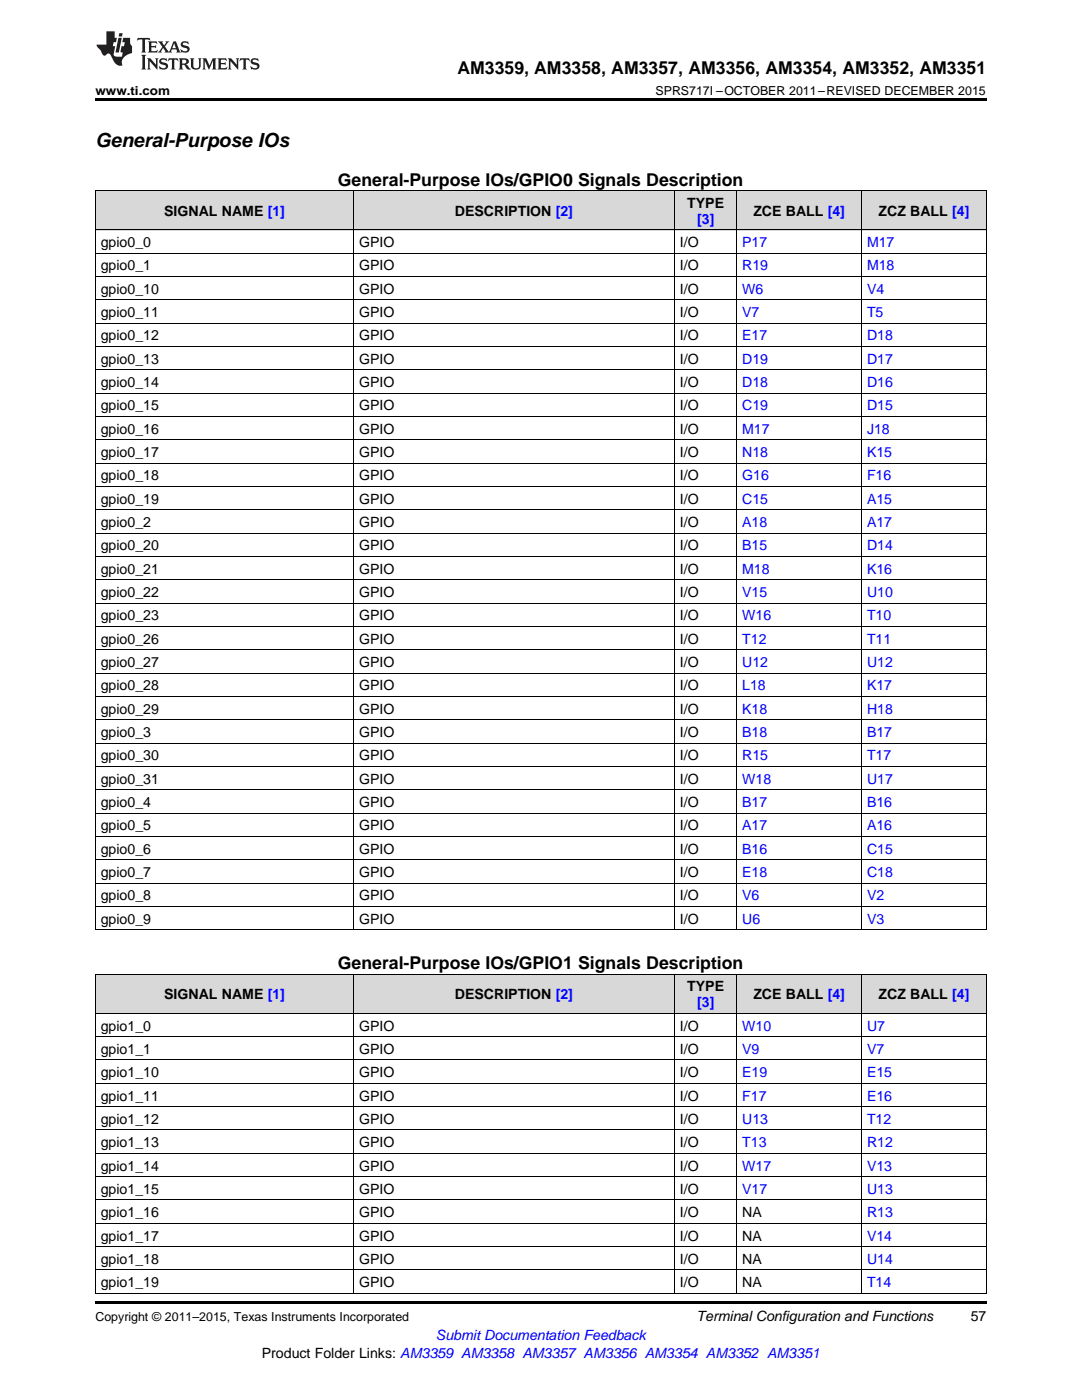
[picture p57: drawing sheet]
<svg xmlns="http://www.w3.org/2000/svg" width="216mm" height="279mm" viewBox="0 0 216 279" stroke-linecap="round" stroke-linejoin="round" font-family="sans-serif">
<defs><g id="words">
<text font-size="3.9" x="19" y="29.3">General-Purpose IOs</text>
<g font-size="3.5">
<text x="91.3" y="14.8">AM3359, AM3358, AM3357, AM3356, AM3354, AM3352, AM3351</text>
<text x="67.4" y="37">General-Purpose IOs/GPIO0 Signals Description</text>
<text x="67.4" y="193.4">General-Purpose IOs/GPIO1 Signals Description</text>
</g>
<g font-size="2.8">
<text x="137.1" y="41.5">TYPE</text>
<text x="32.8" y="43.1">SIGNAL NAME [1]</text>
<text x="90.8" y="43.1">DESCRIPTION [2]</text>
<text x="150.3" y="43.1">ZCE BALL [4]</text>
<text x="175.3" y="43.1">ZCZ BALL [4]</text>
<text x="20.1" y="49.3">gpio0_0</text>
<text x="20.1" y="54">gpio0_1</text>
<text x="71.6" y="49.3">GPIO</text>
<text x="71.6" y="54">GPIO</text>
<text x="135.7" y="49.3">I/O</text>
<text x="135.7" y="54">I/O</text>
<text x="20.1" y="58.6">gpio0_10</text>
<text x="71.6" y="58.6">GPIO</text>
<text x="135.7" y="58.6">I/O</text>
<text x="20.1" y="63.3">gpio0_11</text>
<text x="71.6" y="63.3">GPIO</text>
<text x="135.7" y="63.3">I/O</text>
<text x="20.1" y="67.9">gpio0_12</text>
<text x="71.6" y="67.9">GPIO</text>
<text x="135.7" y="67.9">I/O</text>
<text x="20.1" y="72.6">gpio0_13</text>
<text x="20.1" y="77.3">gpio0_14</text>
<text x="71.6" y="72.6">GPIO</text>
<text x="71.6" y="77.3">GPIO</text>
<text x="135.7" y="72.6">I/O</text>
<text x="135.7" y="77.3">I/O</text>
<text x="20.1" y="81.9">gpio0_15</text>
<text x="71.6" y="81.9">GPIO</text>
<text x="135.7" y="81.9">I/O</text>
<text x="20.1" y="86.6">gpio0_16</text>
<text x="71.6" y="86.6">GPIO</text>
<text x="135.7" y="86.6">I/O</text>
<text x="20.1" y="91.2">gpio0_17</text>
<text x="20.1" y="95.9">gpio0_18</text>
<text x="71.6" y="91.2">GPIO</text>
<text x="71.6" y="95.9">GPIO</text>
<text x="135.7" y="91.2">I/O</text>
<text x="135.7" y="95.9">I/O</text>
<text x="20.1" y="100.5">gpio0_19</text>
<text x="71.6" y="100.5">GPIO</text>
<text x="135.7" y="100.5">I/O</text>
<text x="20.1" y="105.2">gpio0_2</text>
<text x="71.6" y="105.2">GPIO</text>
<text x="135.7" y="105.2">I/O</text>
<text x="20.1" y="109.9">gpio0_20</text>
<text x="71.6" y="109.9">GPIO</text>
<text x="135.7" y="109.9">I/O</text>
<text x="20.1" y="114.5">gpio0_21</text>
<text x="20.1" y="119.2">gpio0_22</text>
<text x="71.6" y="114.5">GPIO</text>
<text x="71.6" y="119.2">GPIO</text>
<text x="135.7" y="114.5">I/O</text>
<text x="135.7" y="119.2">I/O</text>
<text x="20.1" y="123.8">gpio0_23</text>
<text x="71.6" y="123.8">GPIO</text>
<text x="135.7" y="123.8">I/O</text>
<text x="20.1" y="128.5">gpio0_26</text>
<text x="71.6" y="128.5">GPIO</text>
<text x="135.7" y="128.5">I/O</text>
<text x="20.1" y="133.1">gpio0_27</text>
<text x="20.1" y="137.8">gpio0_28</text>
<text x="71.6" y="133.1">GPIO</text>
<text x="71.6" y="137.8">GPIO</text>
<text x="135.7" y="133.1">I/O</text>
<text x="135.7" y="137.8">I/O</text>
<text x="20.1" y="142.5">gpio0_29</text>
<text x="71.6" y="142.5">GPIO</text>
<text x="135.7" y="142.5">I/O</text>
<text x="20.1" y="147.1">gpio0_3</text>
<text x="71.6" y="147.1">GPIO</text>
<text x="135.7" y="147.1">I/O</text>
<text x="20.1" y="151.8">gpio0_30</text>
<text x="71.6" y="151.8">GPIO</text>
<text x="135.7" y="151.8">I/O</text>
<text x="20.1" y="156.4">gpio0_31</text>
<text x="20.1" y="161.1">gpio0_4</text>
<text x="71.6" y="156.4">GPIO</text>
<text x="71.6" y="161.1">GPIO</text>
<text x="135.7" y="156.4">I/O</text>
<text x="135.7" y="161.1">I/O</text>
<text x="20.1" y="165.7">gpio0_5</text>
<text x="71.6" y="165.7">GPIO</text>
<text x="135.7" y="165.7">I/O</text>
<text x="20.1" y="170.4">gpio0_6</text>
<text x="71.6" y="170.4">GPIO</text>
<text x="135.7" y="170.4">I/O</text>
<text x="20.1" y="175">gpio0_7</text>
<text x="20.1" y="179.7">gpio0_8</text>
<text x="71.6" y="175">GPIO</text>
<text x="71.6" y="179.7">GPIO</text>
<text x="135.7" y="175">I/O</text>
<text x="135.7" y="179.7">I/O</text>
<text x="20.1" y="184.4">gpio0_9</text>
<text x="71.6" y="184.4">GPIO</text>
<text x="135.7" y="184.4">I/O</text>
<text x="137.1" y="197.8">TYPE</text>
<text x="32.8" y="199.4">SIGNAL NAME [1]</text>
<text x="90.8" y="199.4">DESCRIPTION [2]</text>
<text x="150.3" y="199.4">ZCE BALL [4]</text>
<text x="175.3" y="199.4">ZCZ BALL [4]</text>
<text x="20.1" y="205.7">gpio1_0</text>
<text x="71.6" y="205.7">GPIO</text>
<text x="135.7" y="205.7">I/O</text>
<text x="20.1" y="210.3">gpio1_1</text>
<text x="20.1" y="215">gpio1_10</text>
<text x="71.6" y="210.3">GPIO</text>
<text x="71.6" y="215">GPIO</text>
<text x="135.7" y="210.3">I/O</text>
<text x="135.7" y="215">I/O</text>
<text x="20.1" y="219.6">gpio1_11</text>
<text x="71.6" y="219.6">GPIO</text>
<text x="135.7" y="219.6">I/O</text>
<text x="20.1" y="224.3">gpio1_12</text>
<text x="71.6" y="224.3">GPIO</text>
<text x="135.7" y="224.3">I/O</text>
<text x="20.1" y="229">gpio1_13</text>
<text x="20.1" y="233.6">gpio1_14</text>
<text x="71.6" y="229">GPIO</text>
<text x="71.6" y="233.6">GPIO</text>
<text x="135.7" y="229">I/O</text>
<text x="135.7" y="233.6">I/O</text>
<text x="20.1" y="238.3">gpio1_15</text>
<text x="71.6" y="238.3">GPIO</text>
<text x="135.7" y="238.3">I/O</text>
<text x="20.1" y="242.9">gpio1_16</text>
<text x="71.6" y="242.9">GPIO</text>
<text x="135.7" y="242.9">I/O</text>
<text x="148.1" y="242.9">NA</text>
<text x="20.1" y="247.6">gpio1_17</text>
<text x="71.6" y="247.6">GPIO</text>
<text x="135.7" y="247.6">I/O</text>
<text x="148.1" y="247.6">NA</text>
<text x="20.1" y="252.2">gpio1_18</text>
<text x="20.1" y="256.9">gpio1_19</text>
<text x="71.6" y="252.2">GPIO</text>
<text x="71.6" y="256.9">GPIO</text>
<text x="135.7" y="252.2">I/O</text>
<text x="135.7" y="256.9">I/O</text>
<text x="148.1" y="252.2">NA</text>
<text x="148.1" y="256.9">NA</text>
<text x="139" y="263.6">Terminal Configuration and Functions</text>
<text x="193.7" y="263.6">57</text>
<text x="52.2" y="270.9">Product Folder Links: AM3359 AM3358 AM3357 AM3356 AM3354 AM3352 AM3351</text>
</g>
<g font-size="2.8" fill="#00f">
<text x="139.1" y="44.7">[3]</text>
<text x="148.1" y="49.3">P17</text>
<text x="148.1" y="54">R19</text>
<text x="173" y="49.3">M17</text>
<text x="173" y="54">M18</text>
<text x="148.1" y="58.6">W6</text>
<text x="173" y="58.6">V4</text>
<text x="148.1" y="63.3">V7</text>
<text x="173" y="63.3">T5</text>
<text x="148.1" y="67.9">E17</text>
<text x="173" y="67.9">D18</text>
<text x="148.1" y="72.6">D19</text>
<text x="148.1" y="77.3">D18</text>
<text x="173" y="72.6">D17</text>
<text x="173" y="77.3">D16</text>
<text x="148.1" y="81.9">C19</text>
<text x="173" y="81.9">D15</text>
<text x="148.1" y="86.6">M17</text>
<text x="173" y="86.6">J18</text>
<text x="148.1" y="91.2">N18</text>
<text x="148.1" y="95.9">G16</text>
<text x="173" y="91.2">K15</text>
<text x="173" y="95.9">F16</text>
<text x="148.1" y="100.5">C15</text>
<text x="173" y="100.5">A15</text>
<text x="148.1" y="105.2">A18</text>
<text x="173" y="105.2">A17</text>
<text x="148.1" y="109.9">B15</text>
<text x="173" y="109.9">D14</text>
<text x="148.1" y="114.5">M18</text>
<text x="148.1" y="119.2">V15</text>
<text x="173" y="114.5">K16</text>
<text x="173" y="119.2">U10</text>
<text x="148.1" y="123.8">W16</text>
<text x="173" y="123.8">T10</text>
<text x="148.1" y="128.5">T12</text>
<text x="173" y="128.5">T11</text>
<text x="148.1" y="133.1">U12</text>
<text x="148.1" y="137.8">L18</text>
<text x="173" y="133.1">U12</text>
<text x="173" y="137.8">K17</text>
<text x="148.1" y="142.5">K18</text>
<text x="173" y="142.5">H18</text>
<text x="148.1" y="147.1">B18</text>
<text x="173" y="147.1">B17</text>
<text x="148.1" y="151.8">R15</text>
<text x="173" y="151.8">T17</text>
<text x="148.1" y="156.4">W18</text>
<text x="148.1" y="161.1">B17</text>
<text x="173" y="156.4">U17</text>
<text x="173" y="161.1">B16</text>
<text x="148.1" y="165.7">A17</text>
<text x="173" y="165.7">A16</text>
<text x="148.1" y="170.4">B16</text>
<text x="173" y="170.4">C15</text>
<text x="148.1" y="175">E18</text>
<text x="148.1" y="179.7">V6</text>
<text x="173" y="175">C18</text>
<text x="173" y="179.7">V2</text>
<text x="148.1" y="184.4">U6</text>
<text x="173" y="184.4">V3</text>
<text x="139.1" y="201">[3]</text>
<text x="148.1" y="205.7">W10</text>
<text x="173" y="205.7">U7</text>
<text x="148.1" y="210.3">V9</text>
<text x="148.1" y="215">E19</text>
<text x="173" y="210.3">V7</text>
<text x="173" y="215">E15</text>
<text x="148.1" y="219.6">F17</text>
<text x="173" y="219.6">E16</text>
<text x="148.1" y="224.3">U13</text>
<text x="173" y="224.3">T12</text>
<text x="148.1" y="229">T13</text>
<text x="148.1" y="233.6">W17</text>
<text x="173" y="229">R12</text>
<text x="173" y="233.6">V13</text>
<text x="148.1" y="238.3">V17</text>
<text x="173" y="238.3">U13</text>
<text x="173" y="242.9">R13</text>
<text x="173" y="247.6">V14</text>
<text x="173" y="252.2">U14</text>
<text x="173" y="256.9">T14</text>
<text x="87" y="267.4">Submit Documentation Feedback</text>
</g>
<g font-size="2.5">
<text x="19" y="19">www.ti.com</text>
<text x="130.8" y="19">SPRS717I –OCTOBER 2011–REVISED DECEMBER 2015</text>
<text x="19" y="263.6">Copyright © 2011–2015, Texas Instruments Incorporated</text>
</g>
</g></defs>
<g fill="#d8d8d8">
<path d="M19 194.5h51.6v7.8h-51.6z"/>
<path d="M70.6 194.5h64v7.8h-64z"/>
<path d="M134.6 194.5h12.4v7.8h-12.4z"/>
<path d="M147 194.5h24.9v7.8h-24.9z"/>
<path d="M171.9 194.5h24.9v7.8h-24.9z"/>
<path d="M19 38.1h51.6v7.8h-51.6z"/>
<path d="M70.6 38.1h64v7.8h-64z"/>
<path d="M134.6 38.1h12.4v7.8h-12.4z"/>
<path d="M147 38.1h24.9v7.8h-24.9z"/>
<path d="M171.9 38.1h24.9v7.8h-24.9z"/>
</g>
<path d="M19 19.5h177.8v.5h-177.8zM19 259.7h177.8v.5h-177.8z" fill="#000"/>
<g fill="none" stroke="#000" stroke-width=".2">
<path d="M19 38h177.8M19.1 38.1v147.5M70.5 38.1v147.5M134.6 38.1v147.5M147 38.1v147.5M171.9 38.1v147.5M196.8 38.1v147.5M19 59.8h177.8M19 55.2h177.8M19 50.5h177.8M19 45.9h177.8M19 78.5h177.8"/>
<path d="M19 73.8h177.8M19 69.2h177.8M19 64.5h177.8M19 97.1h177.8M19 92.4h177.8M19 87.8h177.8M19 83.1h177.8M19 115.7h177.8M19 111.1h177.8M19 106.4h177.8M19 101.8h177.8M19 139h177.8"/>
<path d="M19 134.4h177.8M19 129.7h177.8M19 125h177.8M19 120.4h177.8M19 157.6h177.8M19 153h177.8M19 148.3h177.8M19 143.7h177.8M19 176.3h177.8M19 171.6h177.8M19 167h177.8M19 162.3h177.8"/>
<path d="M19 194.4h177.8M19 185.6h177.8M19 180.9h177.8M19.1 194.5v63.7M70.5 194.5v63.7M134.6 194.5v63.7M147 194.5v63.7M171.9 194.5v63.7M196.8 194.5v63.7M19 216.2h177.8M19 211.5h177.8M19 206.9h177.8"/>
<path d="M19 202.2h177.8M19 239.5h177.8M19 234.8h177.8M19 230.2h177.8M19 225.5h177.8M19 220.9h177.8M19 258.1h177.8M19 253.5h177.8M19 248.8h177.8M19 244.1h177.8"/>
</g>
<g fill="#231f20">
<path d="M27.5 7.6l-.1 .5 .4-.2h.6v.1v2.1l-.2 .4h1l-.3-.4v-2.1l.1-.1h.5l.5 .2-.2-.5zM29.5 8.3l.2 .3v1.5l-.2 .4h1.8l.2-.6a1.04 1.04 0 0 1-1.3 .2v-.7h.6l.3 .2v-.6l-.3 .2h-.6v-.6l.8-.1 .4 .3-.2-.5zM31.5 8.3l.9 1.1-.9 1.1h.8l-.2-.2 .5-.7 .4 .7-.2 .2h1.5l-.1-.2 .1-.4h.9l.1 .4-.2 .2h1l-.3-.3-.7-1.9h-.5l-.9 2-.8-1 .9-1h-.8l.1 .3-.3 .5-.4-.6 .2-.2zM34.7 8.6l.4 1h-.7zM36.3 8.4a.63 .63 0 0 0-.2 .7 .63 .63 0 0 0 .6 .4l.6 .2 .1 .2a.75 .75 0 0 1-.7 .4 .75 .75 0 0 1-.6-.5l.1 .7 .1-.1a1.11 1.11 0 0 0 1.5-.6 1.13 1.13 0 0 0-1.2-.8l-.1-.4a1.04 1.04 0 0 1 1.2 .2l-.2-.5-.1 .1-.5-.2zM28.2 10.9l.2 .4v2.2l-.2 .4h1l-.3-.4v-2.2l.3-.4zM29.3 11.6l.3 .4v1.5l-.3 .4h.8l-.2-.4v-1.3l1.5 1.7v-1.9l.2-.4h-.7l.2 .4v.9l-1.1-1.3zM32 11.8a.62 .62 0 0 0-.2 .7 .62 .62 0 0 0 .6 .4l.6 .1 .1 .3a.76 .76 0 0 1-.7 .3 .76 .76 0 0 1-.6-.4l.1 .7 .1-.1a1.11 1.11 0 0 0 1.5-.6 1.13 1.13 0 0 0-1.2-.8l-.1-.4a1.04 1.04 0 0 1 1.2 .2l-.2-.6-.1 .1-.5-.1zM33.7 11.6l-.2 .6a.61 .61 0 0 1 .8-.3v1.6l-.2 .4h.9l-.2-.4v-1.6a.63 .63 0 0 1 .8 .3l-.2-.6zM35.6 11.6l.3 .4v1.5l-.3 .4h1l-.2-.2v-.8l.5 .2a.76 .76 0 0 0 1.2 .7l-1-1a.58 .58 0 0 0 .6-.5 .58 .58 0 0 0-.5-.6zM36.4 11.9h.1a.45 .45 0 0 1 .5 .1 .45 .45 0 0 1 .1 .5l-.7 .2zM37.9 11.6l.2 .2a2.17 2.17 0 0 0 .3 1.9 .99 .99 0 0 0 1.6-.6v-1.1l.2-.4h-.7l.2 .2a1.92 1.92 0 0 1-.2 1.8 .6 .6 0 0 1-.9-.5v-1.1l.2-.4zM40.4 11.6l.2 .4v1.5l-.2 .4h.7l-.2-.4v-1.4l.8 1.8 .8-1.8v1.4l-.2 .4h.9l-.2-.4v-1.5l.2-.4h-.8l-.6 1.5-.6-1.5zM43.4 11.6l.2 .4v1.5l-.2 .4h1.8l.2-.6a1.04 1.04 0 0 1-1.3 .1v-.6h.5l.4 .2v-.6l-.4 .2h-.5v-.7h.8l.3 .3-.1-.6zM45.5 11.6l.2 .4v1.5l-.2 .4h.7l-.2-.4v-1.3l1.5 1.7v-1.9l.2-.4h-.7l.2 .4v.9l-1.1-1.3zM47.9 11.6l-.1 .6a.61 .61 0 0 1 .8-.3v1.6l-.3 .4h1l-.3-.4 .1-1.6a.63 .63 0 0 1 .7 .3l-.1-.6zM50.2 11.8a.62 .62 0 0 0-.2 .7 .62 .62 0 0 0 .6 .4l.6 .1 .2 .3a.76 .76 0 0 1-.8 .3 .76 .76 0 0 1-.6-.4l.1 .7 .2-.1a1.11 1.11 0 0 0 1.5-.6 1.13 1.13 0 0 0-1.3-.8l-.1-.4a1.04 1.04 0 0 1 1.2 .2l-.1-.6-.2 .1-.5-.1z"/>
<path d="M21.2 6.3v2.6h-1.9l.1 .4 .7 .9a.91 .91 0 0 0 1 .8 .56 .56 0 0 1 .5-.3 .56 .56 0 0 1 .5 .3l.4 .8a1.53 1.53 0 0 0 1.9 1.2 1.54 1.54 0 0 1 1-2.1l.9-.3v-1.4a1.52 1.52 0 0 1-.3-1.6h-1.4l-.2 .8h.5l-.2 .8h-.4l-.2 1v.2l.4 .1-.2 .8a1.93 1.93 0 0 1-1.6-.3l.3-1.8h-.5l.2-.8h.4l.2-.8h-.4v-1.3zM23.6 7.6l-.6 2.9h.7l.6-2.9zM23.8 6.6l-.1 .7h.6l.2-.7z"/>
</g>
<use href="#words"/>
</svg>
